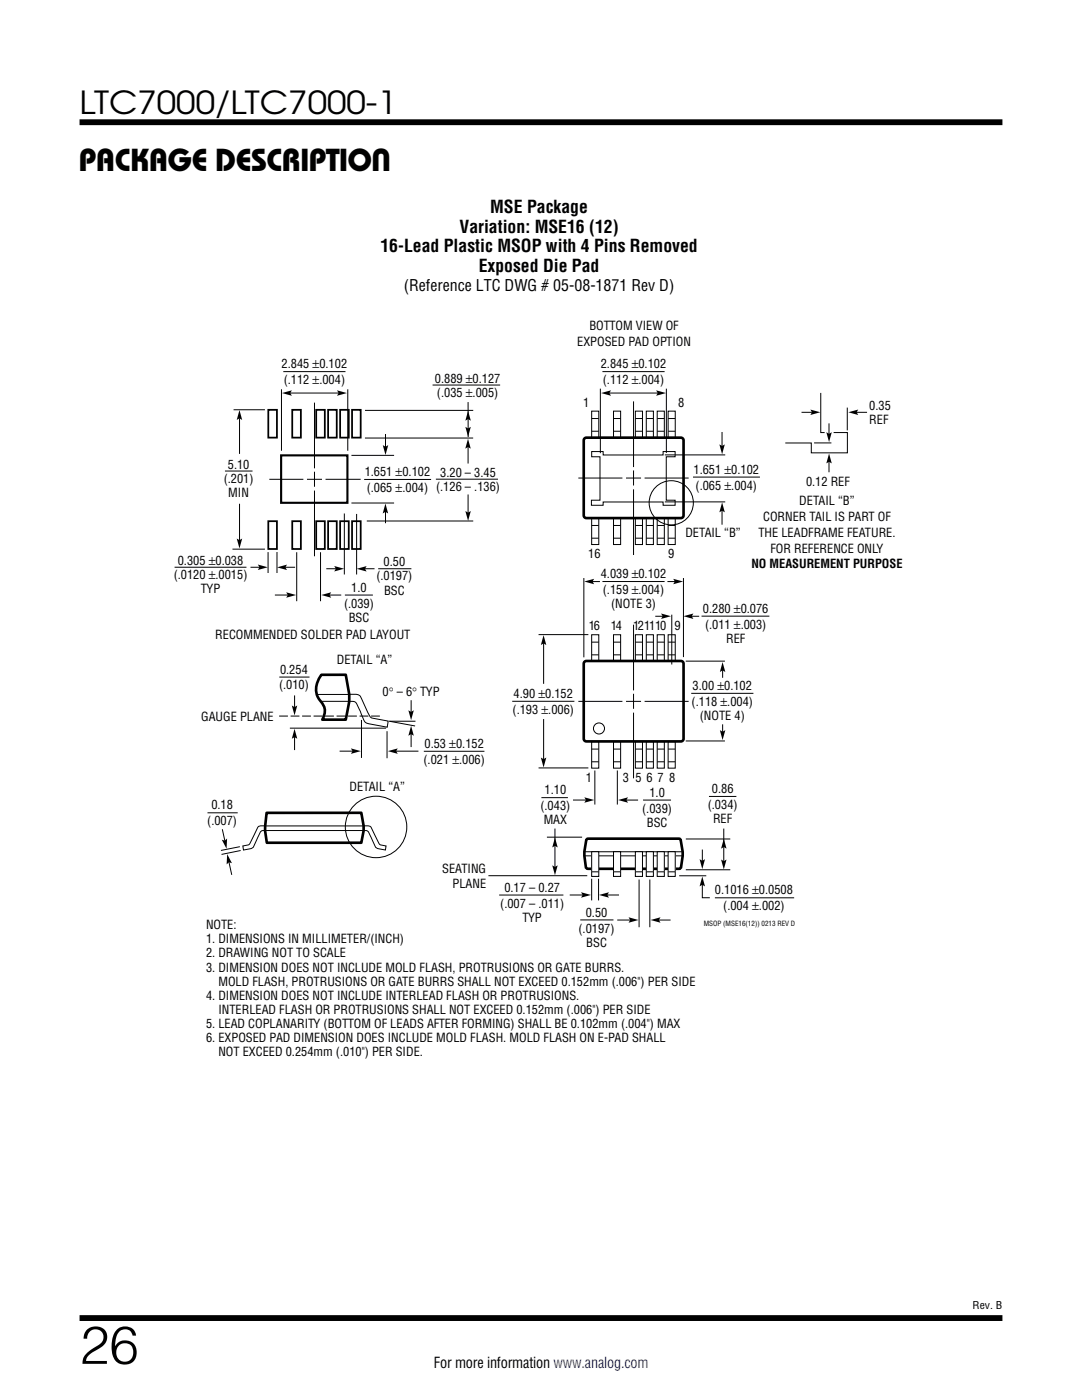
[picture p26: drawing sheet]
<svg xmlns="http://www.w3.org/2000/svg" width="216mm" height="279mm" viewBox="0 0 216 279" stroke-linecap="round" stroke-linejoin="round" font-family="sans-serif">
<defs><g id="words">
<text font-size="10.6" x="15.9" y="272.2">26</text>
<g font-size="6.3">
<text x="15.9" y="22.8">LTC7000/LTC7000-1</text>
<text x="15.7" y="34.1">PACKAGE DESCRIPTION</text>
</g>
<g font-size="3.5">
<text x="91.7" y="46.5">Variation: MSE16 (12)</text>
<text x="97.8" y="42.6">MSE Package</text>
<text x="75.9" y="50.4">16-Lead Plastic MSOP with 4 Pins Removed</text>
<text x="95.5" y="54.2">Exposed Die Pad</text>
</g>
<text font-size="3.2" x="80.6" y="58.1">(Reference LTC DWG # 05-08-1871 Rev D)</text>
<text font-size="3" x="86.6" y="273.1">For more information www.analog.com</text>
<g font-size="2.5">
<text x="117.6" y="65.8">BOTTOM VIEW OF</text>
<text x="115.2" y="69">EXPOSED PAD OPTION</text>
<text x="56.2" y="73.5">2.845 ±0.102</text>
<text x="56.6" y="76.6">(.112 ±.004)</text>
<text x="86.8" y="76.3">0.889 ±0.127</text>
<text x="119.9" y="73.5">2.845 ±0.102</text>
<text x="120.3" y="76.6">(.112 ±.004)</text>
<text x="87.2" y="79.2">(.035 ±.005)</text>
<text x="116.4" y="81.3">1</text>
<text x="135.3" y="81.2">8</text>
<text x="173.5" y="81.9">0.35</text>
<text x="173.5" y="84.7">REF</text>
<text x="45.5" y="93.6">5.10</text>
<text x="72.8" y="95">1.651 ±0.102</text>
<text x="87.8" y="95.2">3.20 – 3.45</text>
<text x="138.4" y="94.5">1.651 ±0.102</text>
<text x="44.6" y="96.4">(.201)</text>
<text x="45.6" y="99.2">MIN</text>
<text x="73.2" y="98.2">(.065 ±.004) (.126 – .136)</text>
<text x="138.8" y="97.7">(.065 ±.004)</text>
<text x="159.5" y="100.8">DETAIL “B”</text>
<text x="160.8" y="97">0.12 REF</text>
<text x="136.8" y="107.2">DETAIL “B”</text>
<text x="151.3" y="107.1">THE LEADFRAME FEATURE.</text>
<text x="152.3" y="103.9">CORNER TAIL IS PART OF</text>
<text x="35.5" y="112.8">0.305 ±0.038</text>
<text x="76.5" y="113">0.50</text>
<text x="117.4" y="111.4">16</text>
<text x="133.4" y="111.4">9</text>
<text x="149.9" y="113.5">NO MEASUREMENT PURPOSE</text>
<text x="153.7" y="110.3">FOR REFERENCE ONLY</text>
<text x="34.7" y="115.6">(.0120 ±.0015)</text>
<text x="40.1" y="118.4">TYP</text>
<text x="70.1" y="118.1">1.0</text>
<text x="75.1" y="115.8">(.0197)</text>
<text x="76.6" y="118.7">BSC</text>
<text x="119.9" y="115.4">4.039 ±0.102</text>
<text x="120.3" y="118.5">(.159 ±.004)</text>
<text x="68.7" y="121.3">(.039)</text>
<text x="69.6" y="124.1">BSC</text>
<text x="117.5" y="125.8">16</text>
<text x="121.9" y="125.8">14</text>
<text x="121.9" y="121.4">(NOTE 3)</text>
<text x="126.3" y="125.8">121110</text>
<text x="134.6" y="125.8">9</text>
<text x="140.3" y="122.3">0.280 ±0.076</text>
<text x="140.7" y="125.4">(.011 ±.003)</text>
<text x="43" y="127.5">RECOMMENDED SOLDER PAD LAYOUT</text>
<text x="144.9" y="128.3">REF</text>
<text x="55.7" y="137.6">(.010)</text>
<text x="55.9" y="134.4">0.254</text>
<text x="67.2" y="132.6">DETAIL “A”</text>
<text x="138.2" y="137.7">3.00 ±0.102</text>
<text x="40.1" y="143.8">GAUGE PLANE</text>
<text x="76.3" y="138.9">0° – 6° TYP</text>
<text x="102.3" y="142.4">(.193 ±.006)</text>
<text x="102.5" y="139.3">4.90 ±0.152</text>
<text x="138" y="140.8">(.118 ±.004)</text>
<text x="139.6" y="143.7">(NOTE 4)</text>
<text x="84.7" y="149.3">0.53 ±0.152</text>
<text x="84.5" y="152.4">(.021 ±.006)</text>
<text x="42.2" y="161.5">0.18</text>
<text x="69.7" y="157.9">DETAIL “A”</text>
<text x="107.8" y="161.7">(.043)</text>
<text x="108.7" y="158.5">1.10</text>
<text x="116.9" y="156">1</text>
<text x="124.3" y="156">3 5 6 7 8</text>
<text x="129.6" y="159.1">1.0</text>
<text x="141.2" y="161.4">(.034)</text>
<text x="142" y="158.3">0.86</text>
<text x="41.3" y="164.7">(.007)</text>
<text x="108.5" y="164.5">MAX</text>
<text x="128.1" y="162.2">(.039)</text>
<text x="129.1" y="165.1">BSC</text>
<text x="142.3" y="164.2">REF</text>
<text x="88.2" y="174.3">SEATING</text>
<text x="90.3" y="177.1">PLANE</text>
<text x="100.6" y="178">0.17 – 0.27</text>
<text x="142.7" y="178.5">0.1016 ±0.0508</text>
<text x="41.1" y="185.4">NOTE:</text>
<text x="99.8" y="181.2">(.007 – .011)</text>
<text x="104.3" y="184">TYP</text>
<text x="116.9" y="183">0.50</text>
<text x="144.3" y="181.7">(.004 ±.002)</text>
<text x="41.1" y="188.3">1. DIMENSIONS IN MILLIMETER/(INCH)</text>
<text x="41.1" y="191.1">2. DRAWING NOT TO SCALE</text>
<text x="115.4" y="186.2">(.0197)</text>
<text x="117" y="189">BSC</text>
<text x="41.1" y="193.9">3. DIMENSION DOES NOT INCLUDE MOLD FLASH, PROTRUSIONS OR GATE BURRS.</text>
<text x="43.6" y="196.7">MOLD FLASH, PROTRUSIONS OR GATE BURRS SHALL NOT EXCEED 0.152mm (.006&quot;) PER SIDE</text>
<text x="41.1" y="199.6">4. DIMENSION DOES NOT INCLUDE INTERLEAD FLASH OR PROTRUSIONS.</text>
<text x="43.6" y="202.4">INTERLEAD FLASH OR PROTRUSIONS SHALL NOT EXCEED 0.152mm (.006&quot;) PER SIDE</text>
<text x="41.1" y="205.2">5. LEAD COPLANARITY (BOTTOM OF LEADS AFTER FORMING) SHALL BE 0.102mm (.004&quot;) MAX</text>
<text x="41.1" y="208">6. EXPOSED PAD DIMENSION DOES INCLUDE MOLD FLASH. MOLD FLASH ON E-PAD SHALL</text>
<text x="43.6" y="210.8">NOT EXCEED 0.254mm (.010&quot;) PER SIDE.</text>
</g>
<text font-size="2.1" x="194.1" y="261.2">Rev. B</text>
<text font-size="1.4" x="140.4" y="184.7">MSOP (MSE16(12)) 0213 REV D</text>
</g></defs>
<path d="M15.9 24.4h184.1M15.9 263h184.1" fill="none" stroke="#000" stroke-width="1.2" stroke-linecap="butt"/>
<path d="M84.6 149.9h12.1" fill="none" stroke="#000" stroke-width=".2"/>
<path d="M53.2 162.2h18.9l.5 2.6v1l-.5 2.4h-18.9l-.3-2.4z" fill="#fff"/>
<path d="M53.2 162.2h18.9l.5 2.6v1l-.5 2.4h-18.9l-.3-2.4zM117 167.6l.4-.2h18.1l.3 .2a8.8 8.8 0 0 1-.1 5.7l-18.4 .1-.3-.2a10.4 10.4 0 0 1 0-5.6z" fill="none" stroke="#000" stroke-width=".53"/>
<g fill="none" stroke="#000" stroke-width=".2">
<path d="M54.8 118.8h2.8M59.2 110.2v9.8M64 110.2v9.8M65.6 118.8h2.5M68.8 118.8h5.6M118.1 103.4h1.4v5.3h-1.4zM118.1 104.9h1.4M118.1 107.4h1.4M122.4 103.4h1.4v5.3h-1.4zM122.4 104.9h1.4M122.4 107.4h1.4M126.8 103.4h1.4v5.3h-1.4z"/>
<path d="M126.8 104.9h1.4M126.8 107.4h1.4M129 103.4h1.4v5.3h-1.4zM129 104.9h1.4M129 107.4h1.4M131.1 103.4h1.5v5.3h-1.5zM131.2 104.9h1.3M131.2 107.4h1.3M133.3 103.4h1.4v5.3h-1.4zM133.3 104.9h1.4M133.3 107.4h1.4M118.1 126.7h1.4v5.3h-1.4z"/>
<path d="M118.1 128.2h1.4M118.1 130.7h1.4M122.4 126.7h1.4v5.3h-1.4zM122.4 128.2h1.4M122.4 130.7h1.4M126.8 126.7h1.4v5.3h-1.4zM126.8 128.2h1.4M126.8 130.7h1.4M129 126.7h1.4v5.3h-1.4zM129 128.2h1.4M129 130.7h1.4M131.1 126.7h1.5v5.3h-1.5z"/>
<path d="M131.2 128.2h1.3M131.2 130.7h1.3M133.3 126.7h1.4v5.3h-1.4zM133.3 128.2h1.4M133.3 130.7h1.4M67.8 149.9h2.7M72.1 143.7v7.6M77.2 145.9v5.4M78.9 149.9h4.6M108 159.2h5.3M114.3 159.7h2.8M118.1 148h1.4v5.3h-1.4z"/>
<path d="M118.1 149.5h1.4M118.1 152h1.4M118.7 153.8v6.8M122.4 148h1.4v5.3h-1.4zM122.4 149.5h1.4M122.4 152h1.4M123.2 153.8v6.8M124.9 159.7h2.4M126.8 148h1.4v5.3h-1.4zM126.8 149.5h1.4M126.8 152h1.4M128.3 159.7h5.6"/>
<path d="M129 148h1.4v5.3h-1.4zM129 149.5h1.4M129 152h1.4M131.1 148h1.5v5.3h-1.5zM131.2 149.5h1.3M131.2 152h1.3M133.3 148h1.4v5.3h-1.4zM133.3 149.5h1.4M133.3 152h1.4M141.5 158.9h5.4M41.4 162.2h6M44.4 165.5l.5 2.4"/>
<path d="M45.7 171.9l.5 2.7M47.9 169l-3.8 .7M48 169.7l-3.8 .8M52.9 165.8h-.3a.62 .62 0 0 0-.8 .5l-1 2.2a1.27 1.27 0 0 1-1.5 1l-.7 .1-.1-.8 .4-.1a.97 .97 0 0 0 1.2-.7l1-2.1a1.14 1.14 0 0 1 .9-1.1h20.6a1.65 1.65 0 0 1 1.4 .3l1.4 2.9a.96 .96 0 0 0 1.1 .7l.5 .1-.1 .8-1.2-.2a1.04 1.04 0 0 1-1-.9l-1.1-2.2a.85 .85 0 0 0-1.1-.5h-19.7M97.5 174.8h19.7M99.6 178.6h12.8M109.1 167.1h7.1M110.7 165.4v7.8M113.7 178.6h2.7M116.6 170h19.6M116.7 170.8h19.5M118.1 175.4v4.3"/>
<path d="M119.4 175.4v4.3M121.1 178.6h2.4M127.5 175.5v9.5M129.7 175.5v9.5M135.5 174.8h5.4M136.8 173.6h8.9M140.1 176.4v2.8h1.5M140.1 169.5v2.4M144.4 165.4v6.6M115.8 183.6h6.6M123.2 183.6h2.7M131.3 183.6h2.5"/>
</g>
<g fill="#000">
<path d="M57.1 118.2l2 .5-2 .6 .3-.6zM64.1 118.7l2-.5-.3 .5 .3 .6zM70 149.4l2 .5-2 .5 .3-.5zM77.4 149.9l2-.5-.4 .5 .4 .5zM116.6 159.1l2 .6-2 .5 .3-.5zM123.3 159.7l2-.6-.3 .6 .3 .5zM44.3 167.6l.6 .2 .4-.5-.1 2.1zM45.3 170.5l1 1.8-.6-.2-.5 .4zM110.2 172.7l.5 .3 .6-.3-.6 2zM110.7 167.1l.6 2-.6-.3-.5 .3zM115.9 178.1l2 .5-2 .6 .4-.6zM119.5 178.6l2-.5-.3 .5 .3 .6z"/>
<path d="M139.6 171.5l.5 .3 .6-.3-.6 2zM140.1 174.9l.6 2-.6-.3-.5 .3zM143.9 171.5l.5 .4 .6-.4-.6 2zM144.4 167.4l.6 2-.6-.4-.5 .4zM125.4 183.1l2 .5-2 .6 .3-.6zM129.8 183.6l2-.5-.3 .5 .3 .6z"/>
</g>
<path d="M118.1 170h1.4v4.9h-1.4z" fill="#fff"/>
<path d="M118.1 170h1.4v4.9h-1.4z" fill="none" stroke="#000" stroke-width=".2"/>
<path d="M118.1 174h1.4z" fill="#fff"/>
<path d="M118.1 174h1.4" fill="none" stroke="#000" stroke-width=".2"/>
<path d="M133.3 170h1.4v4.9h-1.4z" fill="#fff"/>
<path d="M133.3 170h1.4v4.9h-1.4z" fill="none" stroke="#000" stroke-width=".2"/>
<path d="M133.3 174h1.4z" fill="#fff"/>
<path d="M133.3 174h1.4" fill="none" stroke="#000" stroke-width=".2"/>
<path d="M131.1 170h1.5v4.9h-1.5z" fill="#fff"/>
<path d="M131.1 170h1.5v4.9h-1.5z" fill="none" stroke="#000" stroke-width=".2"/>
<path d="M131.2 174h1.3z" fill="#fff"/>
<path d="M131.2 174h1.3" fill="none" stroke="#000" stroke-width=".2"/>
<path d="M129 170h1.4v4.9h-1.4z" fill="#fff"/>
<path d="M129 170h1.4v4.9h-1.4z" fill="none" stroke="#000" stroke-width=".2"/>
<path d="M129 174h1.4z" fill="#fff"/>
<path d="M129 174h1.4" fill="none" stroke="#000" stroke-width=".2"/>
<path d="M126.8 170h1.4v4.9h-1.4z" fill="#fff"/>
<path d="M126.8 170h1.4v4.9h-1.4z" fill="none" stroke="#000" stroke-width=".2"/>
<path d="M126.8 174h1.4z" fill="#fff"/>
<path d="M126.8 174h1.4" fill="none" stroke="#000" stroke-width=".2"/>
<path d="M122.4 170h1.4v4.9h-1.4z" fill="#fff"/>
<path d="M122.4 170h1.4v4.9h-1.4z" fill="none" stroke="#000" stroke-width=".2"/>
<path d="M122.4 174h1.4z" fill="#fff"/>
<g fill="none" stroke="#000" stroke-width=".2">
<path d="M118.1 82.1h1.4v5.2h-1.4zM118.1 83.5h1.4M118.1 86.1h1.4M122.4 82.1h1.4v5.2h-1.4zM122.4 83.5h1.4M122.4 86.1h1.4M126.8 82.1h1.4v5.2h-1.4zM126.8 83.5h1.4M126.8 86.1h1.4M129 82.1h1.4v5.2h-1.4zM129 83.5h1.4M129 86.1h1.4"/>
<path d="M131.1 82.1h1.5v5.2h-1.5zM131.2 83.5h1.3M131.2 86.1h1.3M133.3 82.1h1.4v5.2h-1.4zM133.3 83.5h1.4M133.3 86.1h1.4M55.7 135.1h6.1M122.4 174h1.4M136.8 167.4h8.9"/>
</g>
<path d="M116.6 87.6l.4-.3 19.1 .1 .3 .5-.1 15.2-.4 .3-19.2-.1-.2-.4z" fill="none" stroke="#000" stroke-width=".53"/>
<path d="M64.1 134.7h4.9l.7 3.9v1.4l-.7 3.6h-4.7a3.1 3.1 0 0 0-.6-4.1 4.3 4.3 0 0 1 .4-4.8z" fill="#fff"/>
<path d="M64.1 134.7h4.9l.7 3.9v1.4l-.7 3.6h-4.7a3.1 3.1 0 0 0-.6-4.1 4.3 4.3 0 0 1 .4-4.8zM116.6 132.2l.4-.3 19.1 .1 .3 .4-.1 15.3-.4 .3-19.2-.1-.2-.5z" fill="none" stroke="#000" stroke-width=".53"/>
<g fill="none" stroke="#000" stroke-width=".2">
<path d="M56.2 77.7v12.3M56.5 74.2h12.4M57.9 78.4h10.3M69.4 77.7v12.3M86.3 76.8h13.5M119.8 77.6v12.8M120.2 74.2h12.4M121.5 78.4h10.4M133 77.6v12.8M163.8 78.4v7.9h.7M44.9 94h5.5M46.6 81.8h6.3"/>
<path d="M47.8 83.5v7.1M53.7 95.7h6.8M61.3 95.7h3M62.8 80.4v13.1M62.8 94.1v3M62.8 97.9v13.1M65 95.7h7M70.1 90.9h8.5M72.7 95.7h13.3M72.8 87.4h21.6M72.8 81.9h21.6M76.9 86.6v2.6"/>
<path d="M87 95.6h12.4M93.4 88.9v3.6M93.4 98.7v3.7M93.4 80.2v7M115.4 95.4h8.8M118.1 90.1h2.3v.7h11.9v-.7h2.4v1.1h-1.8v8.6h1.8v1h-2.4v-.6h-12v.6h-2.3v-1h1.7v-8.6h-1.6zM124.9 95.4h3M126.4 80.1v13.1M126.4 93.9v3M126.4 97.7v13.1M128.6 95.4h8.8M132.7 90.8h12"/>
<path d="M138.3 95.2h13.3M144.1 86.2v3.1M159.9 82.3h2.4M162.4 88.4h3.5M165.4 84.5v2.3M165.4 91.9v2.3M166.3 86.3h2.8v4.1h-7.2v-2h-5.2M169.1 81.3v4.6M170.7 82.3h2.3M34.8 113.2h14.4M46.4 109.6h6.5M47.8 100.5v7.6"/>
<path d="M50 113.2h2.1M53.5 110.2v4.2M55.3 110.2v4.2M56.8 113.2h2.1M65.1 113.5h2.1M68.7 102.5v12.2M70.1 100.4h8.5M71.2 102.6v12.1M72.6 113.5h2.1M73.2 104h21.2M75.5 113.5h6.6M76.9 101.9v2.5"/>
<path d="M116.5 115.4v15.8M118 116.1h1.7M120.2 116.1h12.4M132.7 100.2h12M133.2 116.1h1.7M136.4 115.4v15.7M144.1 101.7v3M58.8 138.8v2.4M63.3 138.6h7.8a1.25 1.25 0 0 1 1.2 1.1l1.3 2.8a1.23 1.23 0 0 0 1.3 .9l2.6 .5-.2 1.2-2.8-.5a2.07 2.07 0 0 1-1.9-.9l-1.1-2.5a1.4 1.4 0 0 0-1.8-1.2h-5.7M82 139.7v2.5M102.2 140h12.4M107.5 126.7h9.9"/>
<path d="M108.5 128.1v8.4M115.4 140h8.8M124.9 140h3M126.4 124.7v13.1M126.4 138.5v3M128.6 140h8.8M130.8 123h1.7M134 122.7v9.9M136.8 131.9h7.9M137.8 123h1.7M137.9 138.4h12.4M140 123h13.5"/>
<path d="M144.2 133.5v1.8M57.8 145.3h19.2M58.8 147v2.7M77.7 143.9h5.2M77.7 143.9l5.1 1M82 146.4v2.7M107.5 153.3h9.9M108.5 143.5v8.3M126.4 142.2v13.1M136.8 147.9h7.9M144.2 144.6v1.7M142.6 179.2h15.9"/>
<circle cx="133.9" cy="100.3" r="4.4"/>
<circle cx="119.5" cy="145.4" r="1.1"/>
<circle cx="75" cy="165" r="6.1"/>
</g>
<g fill="#000">
<path d="M56.3 78.4l1.9-.5-.3 .5 .3 .6zM67.2 77.9l2 .5-2 .6 .4-.6zM119.9 78.4l2-.5-.3 .5 .3 .6zM130.9 77.9l2 .5-2 .6 .3-.6zM47.8 81.8l.5 2-.5-.3-.6 .3zM76.4 88.8l.5 .4 .6-.4-.6 2zM93.4 87.6l.5 1.9-.5-.3-.6 .3zM93.4 82l.5 2-.5-.4-.5 .4zM92.9 85.2l.5 .3 .5-.3-.5 2zM143.5 88.7l.6 .3 .5-.3-.5 2zM161.7 81.7l2 .6-2 .5 .3-.5zM164.9 86.3l.5 .3 .6-.3-.6 1.9z"/>
<path d="M165.4 90.5l.6 2-.6-.3-.5 .3zM169.3 82.3l1.9-.6-.3 .6 .3 .5zM47.2 107.5l.6 .3 .5-.3-.5 2zM51.5 112.7l1.9 .5-1.9 .6 .3-.6zM55.3 113.2l2-.5-.4 .5 .4 .6zM66.7 113l2 .5-2 .5 .3-.5zM71.2 113.5l2-.5-.4 .5 .4 .6zM76.9 100.5l.6 2-.6-.3-.5 .3zM92.9 102l.5 .3 .5-.3-.5 2zM116.6 116.1l2-.6-.4 .6 .4 .5zM134.3 115.5l2 .6-2 .5 .4-.5zM144.1 100.3l.5 1.9-.5-.3-.6 .3z"/>
<path d="M108.5 126.8l.5 1.9-.5-.3-.6 .3zM131.9 122.4l2 .6-2 .5 .3-.5zM136.4 123l2-.6-.4 .6 .4 .5zM144.2 132.1l.5 2-.5-.3-.6 .3zM58.2 140.8l.6 .3 .5-.3-.5 2zM58.8 145.5l.5 1.9-.5-.3-.6 .3zM81.5 141.8l.5 .3 .6-.3-.6 1.9zM82 144.9l.6 1.9-.6-.3-.5 .3zM107.9 151.2l.6 .3 .5-.3-.5 2zM143.6 145.7l.6 .3 .5-.3-.5 2z"/>
</g>
<path d="M75.8 142.9h-20.5" fill="none" stroke="#000" stroke-width=".2" stroke-dasharray="1.8 .5" stroke-linecap="butt"/>
<path d="M53.5 81.8h1.8v5.5h-1.8zM58.3 81.8h1.7v5.5h-1.7zM63.1 81.8h1.7v5.5h-1.7zM65.5 81.8h1.7v5.5h-1.7zM67.9 81.8h1.7v5.5h-1.7zM70.3 81.8h1.7v5.5h-1.7zM53.5 104h1.8v5.6h-1.8zM58.3 104h1.7v5.6h-1.7zM63.1 104h1.7v5.6h-1.7zM65.5 104h1.7v5.6h-1.7zM67.9 104h1.7v5.6h-1.7zM70.3 104h1.7v5.6h-1.7z" fill="none" stroke="#000" stroke-width=".35"/>
<path d="M56.1 90.9h13.2v9.4h-13.2z" fill="none" stroke="#000" stroke-width=".42"/>
<use href="#words"/>
</svg>
